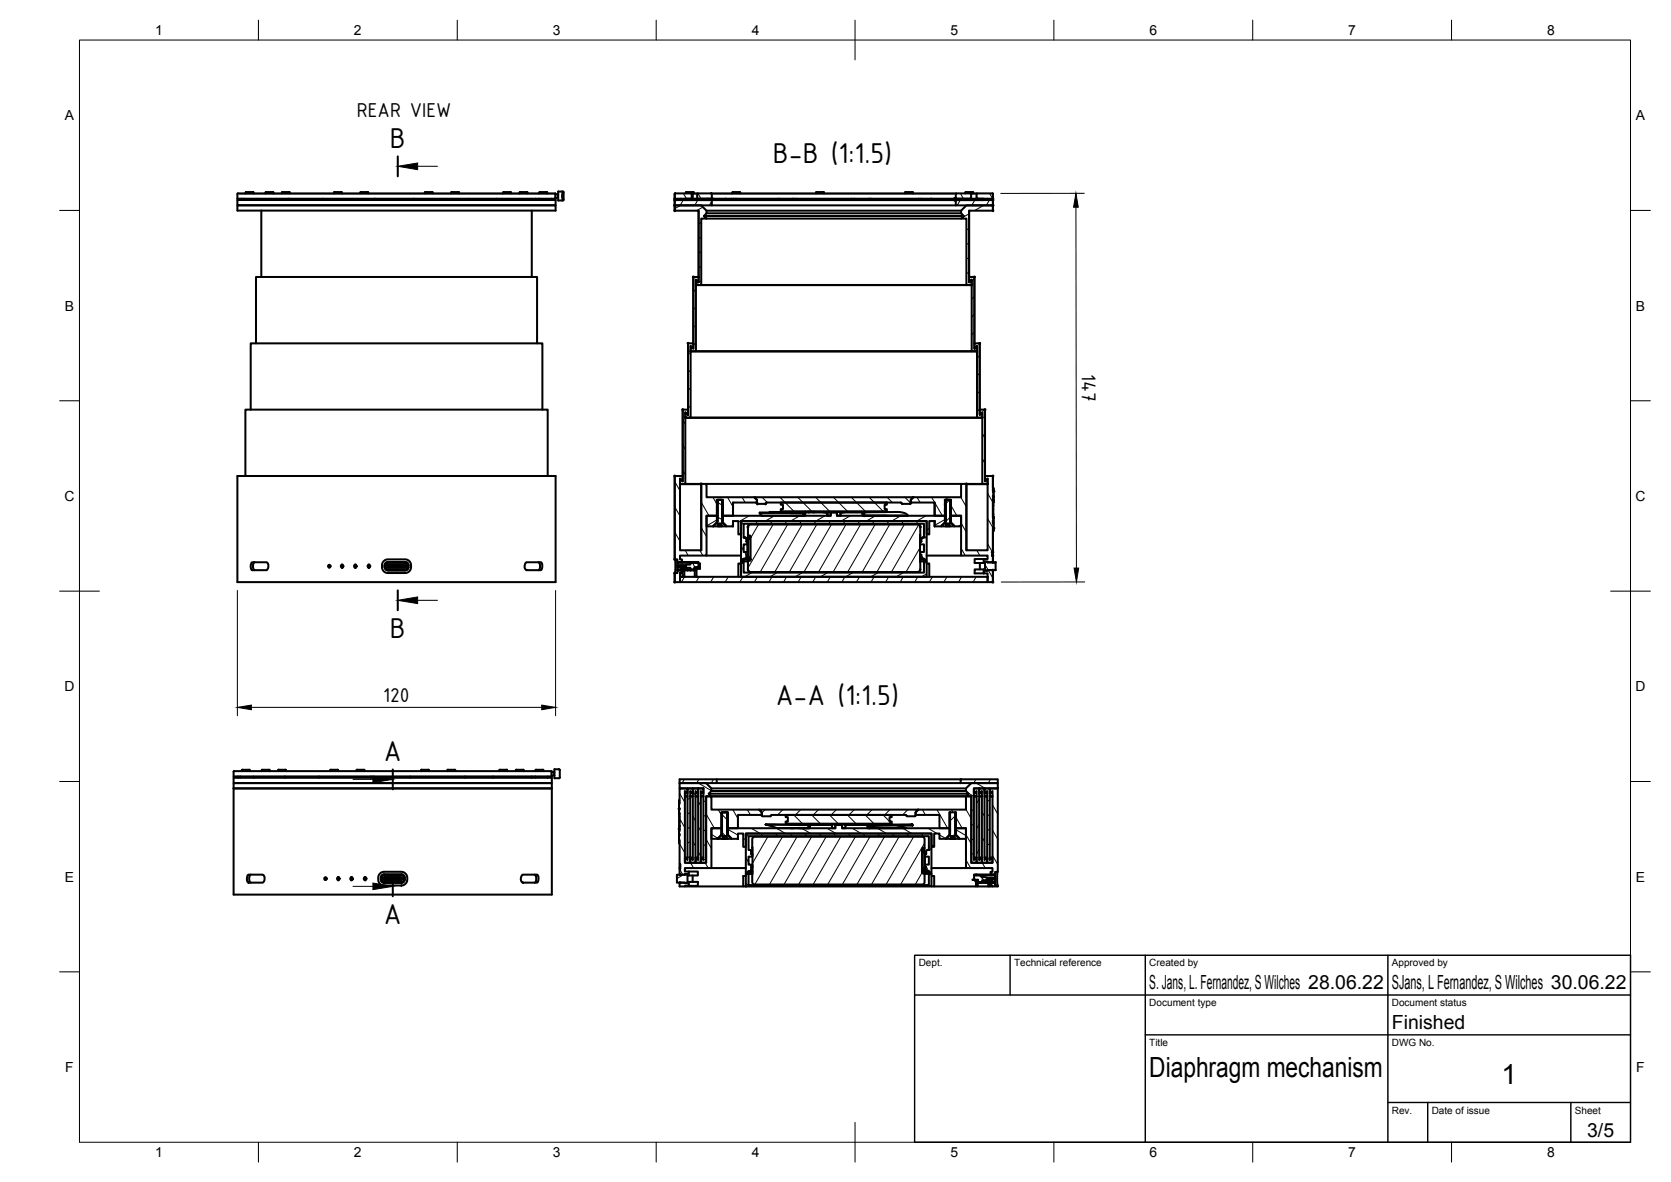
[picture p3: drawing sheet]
<svg xmlns="http://www.w3.org/2000/svg" width="420mm" height="297mm" viewBox="0 0 420 297" stroke-linecap="round" stroke-linejoin="round" font-family="sans-serif">
<defs><g id="words">
<g font-size="7.8">
<text x="98" y="37.3">B</text>
<text x="194.4" y="41">B-B (1:1.5)</text>
<text x="98" y="160.4">B</text>
<text x="195.1" y="177.1">A-A (1:1.5)</text>
<text x="96.5" y="191.4">A</text>
<text x="96.5" y="232.2">A</text>
</g>
<g font-size="7">
<text x="289" y="270.6">Diaphragm mechanism</text>
<text x="377.5" y="272.3">1</text>
</g>
<g font-size="5.4">
<text x="89.7" y="29.3">REAR VIEW</text>
<text x="272" y="93.9" transform="rotate(90 272 93.9)">147</text>
<text x="96.4" y="176.4">120</text>
</g>
<g font-size="4.9">
<text x="289" y="248.5">S. Jans, L. Fernandez, S Wilches 28.06.22</text>
<text x="350" y="248.5">SJans, L Fernandez, S Wilches 30.06.22</text>
<text x="350" y="258.6">Finished</text>
<text x="399.1" y="285.7">3/5</text>
</g>
<g font-size="3.5">
<text x="39" y="8.8">1</text>
<text x="89" y="8.8">2</text>
<text x="139" y="8.8">3</text>
<text x="189" y="8.8">4</text>
<text x="239" y="8.8">5</text>
<text x="289" y="8.8">6</text>
<text x="339" y="8.8">7</text>
<text x="389" y="8.8">8</text>
<text x="16.3" y="30.2">A</text>
<text x="411.3" y="30.2">A</text>
<text x="16.3" y="78">B</text>
<text x="411.3" y="78">B</text>
<text x="16.2" y="125.9">C</text>
<text x="411.2" y="125.9">C</text>
<text x="16.2" y="173.7">D</text>
<text x="411.2" y="173.7">D</text>
<text x="16.3" y="221.6">E</text>
<text x="411.3" y="221.6">E</text>
<text x="16.4" y="269.4">F</text>
<text x="411.4" y="269.4">F</text>
<text x="39" y="290.8">1</text>
<text x="89" y="290.8">2</text>
<text x="139" y="290.8">3</text>
<text x="189" y="290.8">4</text>
<text x="239" y="290.8">5</text>
<text x="289" y="290.8">6</text>
<text x="339" y="290.8">7</text>
<text x="389" y="290.8">8</text>
</g>
<g font-size="2.5">
<text x="231" y="242.9">Dept.</text>
<text x="255" y="242.9">Technical reference</text>
<text x="289" y="242.9">Created by</text>
<text x="350" y="242.9">Approved by</text>
<text x="289" y="252.8">Document type</text>
<text x="350" y="252.8">Document status</text>
<text x="289" y="262.9">Title</text>
<text x="350" y="262.9">DWG No.</text>
<text x="350" y="279.9">Rev.</text>
<text x="360" y="279.9">Date of issue</text>
<text x="396" y="279.9">Sheet</text>
</g>
</g></defs>
<!-- layer: Visible -->
<g fill="none" stroke="#000" stroke-width=".51">
<path d="M59.7 50.3h80v1.3h-80zM59.7 51.6h80v1.3h-80zM60.7 49.9v.4M61.4 49.9v.4M61.7 48.4v.2M61.8 48.4h2M63.8 48.4v.2M64.7 49.9v.4M65.7 52.9v16.7M66.8 48.6l.1-.3h1.8l.1 .3M71 48.3h1.8l.1 .3M71 48.2l-.1 .4"/>
<path d="M72.6 49.9v.4M81.2 49.9v.4M85.8 48.3h-1.7l-.1 .3M85.8 48.2l.2 .4M90.6 48.6l.1-.3h1.9v.3M94.2 49.9v.4M104.1 49.9v.4M106.8 48.6l.1-.3h1.9v.3M115.4 48.4v.2M115.4 48.4l-1.8-.1-.2 .3M117.9 49.9v.4M124.9 49.9v.4"/>
<path d="M126.5 48.4v.2M126.5 48.4l1.9-.1 .1 .3M130.6 48.6l.2-.3h1.8v.3M133.7 52.9v16.7M134.6 49.9v.4M135.5 49.9v.4M135.6 48.6l.1-.3h1.9v.3M138.7 49.9v.4M139.6 48.6h-79.8l-.1 1.3h80v-.2M139.6 48.6l.1 .1M139.6 48.8h.7v.9h-.7zM139.7 48.7v.1"/>
<path d="M140.4 48.1h1.1l.2 .2M140.4 48.1v2.3h1.1M141.7 48.3v1.9l-.1 .2M169.7 50.3h9.3v1.3h-9.3zM169.7 51.6h6.6l1.4 1.3v.7l-.7 .7 .7 .6h-1.4v16.7h-1.3v-1.3l.7 .6v-18h-6zM169.7 50.3v2.6M169.7 48.6h4.1l.1 1.3h-4.2zM169.8 48.6l-.1 1.3M171.2 49.9v.4M172.1 49.9h5.8v.4h-5.8zM172.4 48.6l.2-.3h1.8v.3M173.8 48.6h1.6"/>
<path d="M174.2 48.6v1.3M175.3 48.7l3.6-.1 .1 1.3h-3.7zM175.7 52.9v16.7M177 54.3h65.3M177.7 52.9h64M177.7 53.6h64M177.7 54.9h64M178 49.9h1.2v.4h-1.2zM178.9 48.6h61.6M179 51.6h61.3M179.2 50.3h54.9M179.2 49.9h.1"/>
<path d="M179.3 49.9h3.1v.4M179.3 49.9v.4M182.4 49.9h13.1v.4M183.8 49.9v.4M184.1 48.6l.2-.3h1.8v.3M195.5 49.9h18.6v.4M199.3 49.9v.4M205.2 48.6l.1-.3h1.9v.3M214.1 49.9h16.9v.4M218.5 49.9v.4M227.6 48.6l.1-.3h1.8l.1 .3M231 49.9h3.1"/>
<path d="M234.1 50.3h6M234.1 49.9h5.6v.4M234.1 49.9v.4M239.7 49.9h.4v.4M240.1 49.9h1.4v.4h-1.4zM240.3 50.3h9.4v1.3h-9.4zM240.4 48.6h3.7l.1 1.3h-3.9zM241.6 49.9h5.7v.4h-5.7zM241.7 52.9l1.3-1.3h6.7v1.3h-6v18l.6-.6v1.3h-1.3v-16.7h-1.3l.6-.6-.6-.7zM242.7 48.6l.1-.3h1.9v.3M243.7 52.9v16.7M244 48.6h1.7"/>
<path d="M245.6 48.6h4l.1 1.3h-4.2zM248.2 49.9v.4M249.5 48.6l.2 .1M249.7 48.7v1.2M249.7 50.3v2.6M174.3 69.6h1.4v1.3l-.7-.6v18l-1.3-.1v-1.3l.6 .7zM174.3 69.6v16.7M175 71.7h69.3M175 71.6h.1M176.3 71.6h66.7M243.7 69.6h1.3v18l.7-.7-.1 1.4h-1.3v-18l-.6 .6zM244.3 71.6h.1"/>
<path d="M245 69.6v16.7M64.4 86.3v-16.7h70.6v16.7M173 86.3h1.3v1.3l-.6-.7v18.1l-1.4-.1v-1.3l.7 .7zM173 86.3v16.6M173.7 88.3h72M173.7 88.2v.1M173.7 88.2h.1M175 88.3h69.3M245 86.3h1.3v18l.7-.7-.1 1.4h-1.2v-18.1l-.7 .7zM245.6 88.2h.1M245.7 88.2l-.1 .1M246.3 86.3v16.6"/>
<path d="M59.7 119.6h80v26.7h-80zM61.7 119.6v-16.7h76v16.7M63 102.9v-16.6h73.4v16.6M169.7 119.6h2v1.4l-.7-.7v18h5.3v-16.7h1.4v3.4h12l.6 .6v.7h-6v3.3h-2.7v-4h-1.2v4h-2.7v10h-6.7v1h.5v.6h-1.2v-.6h-.6zM169.7 119.6v21M171.7 102.9h1.3v1.4l-.7-.7v18l-1.3-.1v-1.2l.7 .7zM171.7 102.9v16.7M172.3 105h74.7M172.3 104.9l.1 .1M173.7 105h72M246.3 102.9h1.4v18.1l.6-.7v1.3h-1.3v-18l-.7 .7zM247 104.9h.1"/>
<path d="M247 104.9l-.1 .1M247.7 102.9v16.7M249.7 119.6v3l.1 .3M171 121.7h5.3M171 121.6h.1M171 121.5v.1M172.3 121.6h4v16.7M177.7 139.6h8.6M177.7 121.6h64M177.7 129.6h2.7v1.7l-1.1 1h-1.6zM180.2 125.6h1.6M180.4 125.7l1.1-.1 .3 .3-.3 .1 .3 .2-.3 .1 .3 .2-.3 .1 .3 .2-.3 .1 .3 .2-.3 .1 .3 .2-.3 .1 .3 .2-.3 .1 .3 .2-.3 .1 .3 .2-.3 .1 .3 .2-.3 .1 .3 .2-.3 .1 .3 .2-.3 .1 .3 .2-.3 .1 .3 .2-.3 .1 .3 .2-.3 .1 .3 .2-.3 .1 .3 .2-.3 .1 .3 .2-.2 .1 1 1.2h-1.1l-.1-.7h-.9v.7h-1.2l1.1-1.3-.2-.2 .2-.2-.2-.1 .2-.1-.2-.2 .2-.1-.2-.2 .2-.1-.2-.2 .2-.1-.2-.2 .2-.1-.2-.2 .2-.2-.2-.1 .2-.1-.2-.2 .2-.1-.2-.2 .2-.1-.2-.2 .2-.1-.2-.2 .2-.2-.2-.1 .2-.2-.2-.1 .2-.1-.2-.2 .2-.1-.2-.2 .2-.1-.2-.2z"/>
<path d="M180.4 131h.1M180.4 130.1h.1M180.4 129.8h.1M180.4 129.5h.1M180.4 129.2h.1M180.4 128h.1M180.4 127.7h.1M180.4 126.5h.1M180.4 126.2h.1M180.4 125.9h.1M180.4 130.6h.1M180.4 129.4h.1"/>
<path d="M180.4 129.1h.1M180.4 128.8h.1M180.4 127.9h.1M180.4 127.6h.1M180.4 127.3h.1M180.4 125.6h.1M180.4 130.6v.1M180.4 130.4h.1M180.4 128.8v.1M180.4 128.6h.1M180.4 128.3h.1M180.4 127v.1"/>
<path d="M180.4 126.8h.1M180.4 130.3h.1M180.4 130h.1M180.4 128.5h.1M180.4 128.2h.1M180.4 126.7h.1M180.4 126.4h.1M180.4 126.1h.1M181 131.6v.7M181.4 132.3h-.9h1M181.5 125.7h.1M181.5 126.4h.1"/>
<path d="M181.5 126.3h.1M181.5 126.6h.1M181.5 126.9v.1M181.5 127.9h.1M181.5 127.8h.1M181.5 128.2h.1M181.5 128.1h.1M181.5 128.4h.1M181.5 129.3h.1M181.5 129.7h.1M181.5 129.6h.1M181.5 129.9h.1"/>
<path d="M181.5 130.8v.1M181.6 127.5h.1M181.6 125.7h.1M181.6 125.6h.1M181.6 129.6h27.3v-.8h1.5v.8h27.3v1.7l-1 1h-1.7v-1.4h-1.3v3.4h-.7v-3.4h-46.7v3.4h-.6v-3.4h-1.4v1.4h-1.7l-1-1zM181.6 125.7l-.1 .1M181.6 126l-.1 .1M181.6 126.6h-.1M181.6 127.2l-.1 .1M181.6 127.2h-.1M181.6 128.7h.1M181.6 129l-.1 .1"/>
<path d="M181.6 129h-.1M181.6 129.3l-.1 .1M181.6 130.2h.1M181.6 130.5l-.1 .1M181.6 130.5h-.1M181.6 131.1h.1M184.3 132.3h.1M184.3 126.3v3.3M184.3 130.9v1.4M186.3 130.9h46.7v10.2h-.3l-.4-.7-.6-.1v-.9l-.4-.1 .1-.6h.9v-1.9l-1-.1 .1-.5 .3-.1v-.9l.6-.1v-3.5h-45.3v3.5l.6 .1 .1 .9 .3 .1-.1 .6h-.9v1.9h.9l.1 .6-.3 .1-.1 .9-.6 .1-.4 .7h-.3zM187 135.1h.3M187.3 135.1l.4 .3"/>
<path d="M187.7 135.4h.1M187.7 139.4h.2M187.7 136.1h.2M187.7 136h.4M187.9 136.1l.1 .1M188 136.7v2.1M188 136.2v.1M188 139.3h.1M188 139.3l-.1 .1M188.1 139.5v1.4M188.1 134.6v1.4M188.1 139.5a1.06 1.06 0 0 0 .6 1.1"/>
<path d="M188.1 136h.1M188.1 139.5h.1M188.1 132.4a.67 .67 0 0 1 .6-.7h42a.67 .67 0 0 1 .7 .7M188.2 132l.4-.2h42.1a.65 .65 0 0 1 .7 .6v10.7a.65 .65 0 0 1-.7 .6h-42a.65 .65 0 0 1-.6-.6v-2.2h.5a.33 .33 0 0 0 .1-.4 .33 .33 0 0 0-.4-.2l-.2-.7v-3.7l.3-.7a.3 .3 0 0 0 .3-.2 .3 .3 0 0 0-.1-.4h-.5v-2.3zM188.4 135.2l.3-.2v5.5a1.01 1.01 0 0 1-.6-1v-3.6zM188.7 134.9a1.07 1.07 0 0 0-.6 1.1M189.7 125h40l-.7 .6v.7h.2l-.3 .3h-2l-.4-.3h-33.7l-.3 .3h-2l-.4-.3h.2v-.7zM190.1 126.3l.4 .3M191.1 128.9l.5 .7h10.4M191.1 128.8v.2M192.8 126.3l-.3 .3M193.5 128.7h8.5"/>
<path d="M196.3 126.3h26.7v.5h-.6v1.1h.6v.6h-26.7v-.6h.6v-1.1h-.6zM198.8 129.6h3.2M202 129h.1M202 128.8l-8.5-.1 1 .1M202 128.8v.1M202 129v.6M202.5 128.7l-.5 .1M203.4 128.7h-1.2l-.2 .2-10.9-.1M203.4 128.7h1.2M203.4 128.7h1M204.6 128.7h12.4h.3v.9h-.4v-.8h-5.2l-.4 .1v.7h-.9v-.8h-1.5v.8h-.9v-.6l-.7-.2h-4.8v.8h-.5v-.6l-10.9-.2M206.9 128.8l1 .1 .1 .7"/>
<path d="M212.4 128.8l-1 .1-.1 .7M215.9 128.7h1.4v.9M217.1 128.7h.7M217.3 128.7h8.7l1.5 .3 .8 .6M217.3 129.6h11zM222.9 129.6h-5.6M226.5 126.3l.3 .3M226.8 126.6h.1M228.9 126.6h.1M229 125.6l.7-.6h12v-3.4h1.3v16.7h5.3v-18l-.6 .7v-1.4h2v3h.1l-.1 .3 .1 .2-.1 .2 .1 .2v1.1h-.1v.2h.1v.7h-.1l.1 .2v.4h-.1l.1 6.5-.1 .1 .1 .2-.1 .3 .1 .2h-.1v5.3h-.2v.2h.2v.6h-.2v.2h.2v1.6l-2-.2v.4h-.4v-1h1v-.9h-6.6v-10h-2.7v-4h-1.3v4h-2.7v-3.3h-6zM229.2 126.3l-.3 .3M231.3 139.3l.4 .1"/>
<path d="M231.4 134.4v1.7M231.4 139.4v1.7h.9M231.4 136h.3M231.7 136.1l-.4 .1M231.7 135.4h.1M232.3 135.1h-.4l-.2 .3M233 139.6h8.7M235 126.3v3.3M235 130.9v1.4M237.5 125.6h1.6M237.6 125.9l.2-.3h1l.3 .4-.2 .1 .2 .2-.2 .1 .2 .2-.2 .1 .2 .2-.2 .1 .2 .2-.2 .1 .2 .2-.2 .1 .2 .2-.2 .1 .2 .2-.2 .1 .2 .2-.2 .1 .2 .2-.2 .1 .2 .2-.2 .1 .2 .2-.2 .1 .2 .2-.2 .1 .2 .2-.2 .1 .2 .2-.2 .2 .2 .1-.2 .1 .2 .2-.2 .2 1.1 1.3h-1.2v-.7h-.9l-.1 .7h-1.1l1.1-1.2-.2-.1 .2-.2-.2-.1 .2-.2-.2-.1 .2-.2-.2-.1 .2-.2-.2-.1 .2-.2-.2-.1 .2-.2-.2-.1 .2-.2-.2-.1 .2-.2-.2-.1 .2-.2-.2-.1 .2-.2-.2-.1 .2-.2-.2-.1 .2-.2-.2-.1 .2-.2-.2-.1 .2-.2-.2-.1 .2-.2-.2-.1 .2-.2-.2-.1 .2-.2zM237.7 130.5l.1 .1"/>
<path d="M237.7 130.2h.1M237.7 129.9h.1M237.7 129.7h.1M237.7 129.3l.1 .1M237.7 129l.1 .1M237.7 128.7h.1M237.7 128.4h.1M237.7 128.2h.1M237.7 127.9h.1M237.7 127.5l.1 .1M237.7 127.2l.1 .1M237.7 126.6h.1"/>
<path d="M237.7 126.4h.1M237.7 131.1h.1M237.7 130.5h.1M237.7 129.6h.1M237.7 129.3h.1M237.7 129h.1M237.7 128.1h.1M237.7 127.8h.1M237.7 127.2h.1M237.7 126.3h.1M237.7 125.6h.1M237.7 126h.1"/>
<path d="M237.8 130.8v.1M237.8 126.9v.1M237.8 125.7v.1M237.8 132.3h1zM238.3 131.6v.7M238.9 125.9h.1M238.9 126.1v.1M238.9 126.5h.1M238.9 126.4h.1M238.9 127l.1 .1M238.9 127.3l.1 .1M238.9 127.7h.1"/>
<path d="M238.9 127.6h.1M238.9 128h.1M238.9 127.9h.1M238.9 128.5v.1M238.9 128.8l.1 .1M238.9 128.8h.1M238.9 129.2h.1M238.9 129.1h.1M238.9 129.5h.1M238.9 129.4h.1M238.9 130v.1M238.9 130.4h.1"/>
<path d="M238.9 130.3h.1M238.9 131h.1M238.9 129.8h.1M239 129.6h2.7v2.7h-1.7l-.8-.7-.2-.3zM239 126.7v.1M239 128.2v.1M239 130.6v.1M239 125.6h.1M243 121.7h5.3M243 121.6h4M243 121.6v16.7M248.3 121.6h.1"/>
<path d="M249.5 138.8v.1M249.5 139.5v.1l.2-.1M249.5 138.7v.1M249.5 139.6v.1M249.7 138.8v.1M249.7 139.7v.1M249.7 123.1h.1v.4M249.7 138.7h.1M249.7 130.8v.7M249.7 125.5v.2M249.7 130.1v.1M249.7 138.8h-.2h.2"/>
<path d="M249.7 122.9v.2M249.7 123.3l.1 .2M249.7 124.6v.2M249.7 125.7h.1M249.7 126.1v3.8h.1M249.7 132.9v.1M249.7 139.8v1.5h.6M249.7 129.3h.1M249.7 126.2h.1M249.7 131.3h.1M249.7 128.1h.1M249.7 124.7h.1"/>
<path d="M249.7 127h.1M249.7 128.1l.1 1.2M249.8 132.9l-.1 6.9M249.8 129.3v.6M249.8 127l-.1 1.1M249.8 127h.1M249.8 132.6l-.1 .6M249.8 131.3v1.3M249.8 124.7v1.4M249.8 129.9v1.1M249.8 126.2v.8M249.8 132.6l-.1 .1"/>
<path d="M249.8 122.9v.2M249.8 123.5v1.2M249.8 126.1v.1M249.8 130.8v.5M249.8 130.1v.2M249.8 129.9v.1M249.8 125.5v.2M249.8 125.7v.1M63.2 141.4l3.8-.1 .5 .6-.1 .8-.4 .6h-3.6l-.4-.9zM64 141.3l-.3 .2-.1 .6 .1 .8 .3 .4M82.8 142.6h.1M82.8 142h.1"/>
<path d="M96.5 141l.8-.4 5.1 .1 .5 .3 .4 .6v1.3l-.5 .8-.8 .3-4.9-.1-.7-.4-.3-.7v-1zM96.7 142.1v.4M96.7 142.5a.84 .84 0 0 0 .9 .8M96.7 142.1a.84 .84 0 0 1 .9-.9h4.3a.84 .84 0 0 1 .8 .9M97.5 142.4v.1M97.5 142.5h4.4l-.2 .2h-4zM97.5 142.2l.1-.1v.4zM97.5 142.1v.1M97.5 142l4.2-.1 .2 .2zM97.6 143.3h4.3M97.7 142.4h4M97.7 142.2h4"/>
<path d="M97.8 142.1h.2M97.8 142.1h.1M97.8 142.5h.1M98 142.5h-.2M98.1 142.1h.2M98.1 142.1h.1M98.1 142.5h.1M98.3 142.5h-.2M98.4 142.1h.2M98.4 142.1h.1M98.4 142.5h.1M98.6 142.5h-.2"/>
<path d="M98.8 142.1h.2M98.8 142.1h.1M98.8 142.5h.1M99 142.5h-.2M99.1 142.1h.2M99.1 142.1h.1M99.1 142.5h.1M99.3 142.5h-.2M99.4 142.1h.2M99.4 142.1h.1M99.4 142.5h.1M99.6 142.5h-.2"/>
<path d="M99.7 143.2v.1h2.2M99.7 143.2v.1h-2.1M99.8 142.5h.1M99.9 142.1h-.1M99.9 142.1h.1M99.9 142.5h.1M100.1 142.5h.2M100.3 142.1h-.2M100.3 142.1h.1M100.3 142.5h.1M100.5 142.5h.1M100.6 142.1h-.1"/>
<path d="M100.6 142.1h.1M100.6 142.5h.1M100.8 142.5h.1M100.9 142.1h-.1M100.9 142.1h.1M100.9 142.5h.1M101.1 142.5h.2M101.3 142.1h-.2M101.3 142.1h.1M101.3 142.5h.1M101.5 142.5h.1M101.6 142.1h-.1"/>
<path d="M101.6 142.1h.1M101.6 142.5h.1M101.7 142.1l.2 .1v.2l-.2 .1zM101.9 142.1v.1M101.9 142.4v.1M102.6 142.1v.4M102.6 142.5a.71 .71 0 0 1-.7 .7l-2.2-.1h2.2a.86 .86 0 0 0 .6-.8 .86 .86 0 0 0-.6-.9h-4.3a.87 .87 0 0 0-.7 .9 .87 .87 0 0 0 .7 .8l2.1 .1M102.6 142.1a.71 .71 0 0 0-.7-.7h-4.3a.95 .95 0 0 0-.8 .9 .95 .95 0 0 0 .8 .9h2.1M102.7 142.1v.4M102.7 142.5a.84 .84 0 0 1-.8 .8M132.2 141.5l.2-.2h3.6l.4 .7-.1 .9-.3 .4h-3.7l-.4-.8zM135.4 141.3l.2 .2 .2 .6-.1 .8-.3 .4"/>
<path d="M169.7 144h.6v-.7h1.2v.7h-.5v2.3h-1.3zM169.7 144v2.3M169.7 140.6v3.4M170.3 141.4v-.2h5.3v.2h-5.2M170.3 141.4v1.8M170.3 141.4h.1M170.4 143.1h2.5M170.4 141.4v1.7M170.4 143.1l-.1 .1M170.7 142.1l2.9-.2v-.5h2v1.2h-1v.5h-1v-.4h-.9l-.3-.2h-1.7zM170.9 142.5h1.6M171 145h77.3v1.3h-77.3z"/>
<path d="M171.2 142.5v.8M171.4 142.5h.1M171.5 141.2v.2M171.5 142.5v.6M171.5 142.6h.7v.4M171.5 143.1h.1M171.6 143.3l-.1 1.7M172 143.1v.2M172.1 143.3l.1 1.7M172.2 142.5v.1M172.2 143l-.2 .1M172.4 142.5v.4h-.2"/>
<path d="M172.4 142.9h.1M172.4 142.5v.6M172.5 142.1h-1.6M172.9 143.1v.2h.8M172.9 143.1v.2h-2.6v-.1M172.9 143.1h1.6v.2M173.7 143.1v.2M174.6 142.6h.1M174.7 143.1h.4M174.7 143.1l-.1 .2h-.9M174.7 143.1l-.1 1.9M174.7 143.1h.4l.2 1.9"/>
<path d="M174.7 143h.4M174.7 142.6l.1 .5 .3-.1v-.4M174.9 141.2v.2M175.2 141.2v.2M175.3 143l-.2 .1M175.3 142.6v.4M175.6 142.5l.4 .1h-.9M175.6 141.6h.4v.9M176 142.6v.3h-.7M186.3 141.6h-.6v3.4M186.9 140.6h.1v3.3h45.3v-3.3h.2l.2 .5h.3v3.9h-46.7v-3.9h.3zM186.9 140.6l.1 .5h-.4z"/>
<path d="M187 140.6h1.1M187 141.1h1.1M187.7 140.1l-.2 .3h-.5M188.1 143.1h.1M231.4 143.1h.1M231.4 140.6h.9M231.4 143.1a.67 .67 0 0 1-.7 .6h-42a.67 .67 0 0 1-.6-.6M231.7 140.1h.1M231.7 140.1l.2 .3h.4M232.3 140.6l.4 .5h-.4zM233 141.6h.7v3.4M246.4 141.5v1.6"/>
<path d="M247.3 143.1h.4v.3l2-.1v3h-1.4v-2.2h-1zM247.3 143.1h-2.2v1h2.2M247.3 140.5h-2.2v1h2.2M247.7 141.1h.6v.2h2v1.9h-2v.2h-.6zM248.3 143.2v.1M248.3 141.3h.1M250.3 143.3h-.6v3M250.3 141.3h.1M250.3 143.2v.1M58.7 195.5h80v1.3h-80zM58.7 198.1v26.7h80v-26.7M58.7 198.1h80"/>
<path d="M58.7 198.1v-1.3h80v1.3M58.9 193.8h79.7M58.9 193.8l-.2 1.3h80v-.2M59.8 195.1v.4M60.4 195.1v.4M60.9 193.4l1.9 .1v.3M60.9 193.4l-.1 .4M63.8 195.1v.4M65.8 193.8l.1-.4 1.9 .1v.3M69.9 193.8l.1-.4 1.9 .1v.3M71.6 195.1v.4M80.2 195.1v.4"/>
<path d="M83 193.8l.1-.4 1.9 .1v.3M89.6 193.8l.2-.4 1.8 .1 .1 .3M93.2 195.1v.4M103.2 195.1v.4M105.9 193.8l.1-.4 1.8 .1 .1 .3M112.6 193.4l1.9 .1v.3M112.6 193.4l-.1 .4M116.9 195.1v.4M124 195.1v.4M125.7 193.4l1.8 .1 .1 .3M125.7 193.4l-.2 .4M129.7 193.8l.1-.4 1.9 .1v.3"/>
<path d="M133.7 195.1v.4M134.6 195.1v.4M134.6 193.8l.2-.4 1.8 .1v.3M137.7 195.1v.4M138.6 193.8l.2 .1M138.7 194h.7v.9h-.7zM138.7 193.9v.1M139.4 193.3l1.3 .1v2.1l-1.3 .1zM170.9 198.1h2v1.4l-.7-.7v18h5.3v-16.7h1.4v3.4h12l.6 .6v.7h-6v3.3h-2.6v-4h-1.4v4h-2.6v10.1h-6.7v.8h1v1h-.3v-.3l-2 .1v-1.5h.2v-.2h-.2v-.2h.2v-.8h-.2v-5.2h-.2l.2-.2-.2-.2 .2-.2-.2-.2v-1.1h.2v-.4h-.2v-.7h.2l-.2-.2 .2-.2v-3.9h-.2l.2-.2-.2-.2v-.7h.2v-.4h-.2zM170.9 196.8h6.6l1.4 1.3v.7l-.7 .7 .7 .6h-1.4v16.7h-1.3v-1.3l.7 .6v-18h-6zM172.9 198.1h1.3v1.4l-.7-.7v18h-1.3v-1.3l.7 .6zM174.2 198.1h1.3v1.4l-.6-.7v18h-1.4v-1.3l.7 .6z"/>
<path d="M175.5 198.1h1.4v1.4l-.7-.7v18h-1.3v-1.3l.6 .6zM178.2 199.5h65.3M178.9 198.8h64M178.9 198.1h64M180.2 195.8v1M241.6 195.8v1h9.3v-1h-80v1h70.7M242.9 198.1l1.3-1.3h6.7v1.3h-6v18l.7-.6-.1 1.3h-1.3v-16.7h-1.3l.6-.6-.6-.7zM244.9 198.1h1.3v18l.7-.6-.1 1.3h-1.2v-18l-.7 .7zM246.2 198.1h1.3v18l.7-.6v1.3h-1.3v-18l-.7 .7zM247.5 198.1h1.4v18l.7-.6-.1 1.3h-1.3v-18l-.7 .7zM62.3 219.9l3.8-.1 .4 .6v.9l-.5 .5h-3.6l-.3-.8zM63.1 219.8l-.3 .3-.1 .6 .1 .9 .3 .2"/>
<path d="M95.4 219.6l.4-.3 .7-.2h4.8l.7 .4 .3 .6v1.4l-.4 .7-.7 .3h-4.9l-.7-.3-.4-.7-.1-1.1zM131.2 220l.3-.2h3.6l.3 .7-.1 1-.3 .3h-3.6l-.4-.7zM134.4 219.8l.3 .2 .1 .6v.8l-.4 .4M170.2 219.8l2.7-.1v2.2l-2.7-.1zM170.7 208.7v.2M170.7 204.2v.2M170.7 203.2v.3M170.7 203.1l.1 .1M170.7 201.8l.1 .2M170.7 201.4l.1 .2M170.7 203.2h.2M170.8 209.8l-.1 .2"/>
<path d="M170.8 208.3l-.1 .2M170.8 204.6h.1M170.8 211.1l-.1 .2M170.8 209.6v.2M170.8 208.3h.1M170.8 209.8h.1M170.8 207.6v.7M170.8 211.5l-.1 .2M170.8 205.3v1.1M170.8 206.4v1.2M170.8 206.4h.1M170.8 207.6h.1"/>
<path d="M170.8 205.3h.1M170.9 204.6h-.2l.1 .7M170.9 218.1v.2M170.9 217.1v.8M172.2 200.1h.7M172.2 200.2h.7M172.2 215.5h.7M173.2 219h2.3v1h-2.3M173.5 215.5h.7M173.5 200.2h.7M173.5 200.1h.7M174.9 215.5h.6"/>
<path d="M174.9 200.2h.6M174.9 200.1h.6M176.2 200.2h.7M176.2 200.1h.7M176.2 215.5h.7M178.9 218.2h8.6M178.9 200.1h64M178.9 208.1h2.6v1.7l-1 1h-1.6zM181.3 204.1h1.8M181.4 204.3l.2-.2h1.2l.2 .3-.2 .1 .2 .2-.2 .1 .2 .2-.2 .1 .2 .2-.2 .1 .2 .2-.2 .1 .2 .2-.2 .1 .2 .1-.2 .2 .2 .2-.2 .1 .2 .2-.2 .1 .2 .2-.2 .1 .2 .2-.2 .1 .2 .2-.2 .1 .2 .2-.2 .1 .2 .2-.2 .2 .2 .1-.2 .2 .2 .1-.2 .1 .2 .2-.2 .1 .2 .2-.2 .1 1.1 1.2h-1.1l-.1-.7h-1l-.1 .7h-1.1l1.1-1.3-.2-.2 .2-.1-.2-.2 .2-.1-.2-.1 .2-.2-.2-.1 .2-.2-.2-.2 .2-.1-.2-.2 .2-.1-.2-.2 .2-.1-.2-.2 .2-.1-.2-.1 .2-.2-.2-.2 .2-.1-.2-.2 .2-.1-.2-.2 .2-.1-.2-.2 .2-.1-.2-.1 .2-.2-.2-.1 .2-.2-.2-.2 .2-.1-.2-.2 .2-.1zM181.6 209.5h-.1M181.6 209.2h-.1"/>
<path d="M181.6 208.9h-.1M181.6 208.6h-.1M181.6 208.3h-.1M181.6 208h-.1M181.6 207.7h-.1M181.6 207.4h-.1M181.6 207.1h-.1M181.6 206.8h-.1M181.6 206.5h-.1M181.6 206.2h-.1M181.6 205.9h-.1M181.6 205.6h-.1"/>
<path d="M181.6 205.3h-.1M181.6 205h-.1M181.6 204.4h-.1M181.6 204.7h-.1M181.7 210.7l-.1 .1M181.7 210.8h1zM182.2 210.1v.7M182.7 210.7l.1 .1M182.8 204.2h.1M182.9 204.2h.1M182.9 208.1h27.1v-.8h1.7v.8h27.2v1.7l-1 1h-1.7v-1.3h-1.3v3.3h-.7v-3.3h-46.7v3.3h-.6v-3.3h-1.4v1.3h-1.6l-1-1zM182.9 208.1h.1"/>
<path d="M182.9 209.6h-.1M182.9 209.3h-.1M182.9 209h-.1M182.9 208.7h-.1M182.9 208.4h-.1M182.9 207.8h-.1M182.9 207.5h-.1M182.9 207.2h-.1M182.9 206.9h-.1M182.9 206.6h-.1M182.9 206.3h-.1M182.9 206h-.1"/>
<path d="M182.9 205.7h-.1M182.9 205.4h-.1M182.9 204.8h-.1M182.9 205.1h-.1M182.9 204.5h-.1M187.5 209.5h46.7v10.1h-.3l-.3-.6-.7-.2v-.9h-.3v-.6h1v-2l-1-.1v-.6h.3v-.9l.7-.1v-3.5h-45.4v3.5l.6 .1 .1 .9 .3 .1-.1 .6h-.9v2h.9l.1 .5-.3 .1-.1 .9-.6 .2-.3 .6h-.4zM187.5 219.6h.4l.3-.5v3.3h45.4v-3.3h.1l.2 .5h.3v3.2h-46.7zM188.1 219.1h.1v.5h-.3zM188.2 219.1h.9M188.9 217.9h.2v1.7h-.9M188.9 214.6h.2M188.9 218.6l-.2 .3-.5 .1"/>
<path d="M189.1 212.9v1.7h-.2M189.3 210.5l.4-.2h42.1a.65 .65 0 0 1 .7 .6v2.2l-.6 .1a.3 .3 0 0 0-.1 .3 .3 .3 0 0 0 .4 .2l.3 .7v3.7l-.2 .5-.5 .7 .7 .2v2.1a.65 .65 0 0 1-.7 .7h-42a.65 .65 0 0 1-.7-.7v-10.8zM190.9 203.5h40l-.7 .6v.7h.2l-.3 .3h-2l-.3-.3h-33.8l-.3 .3h-2l-.4-.3h.2v-.7zM192.5 207.2l10.7 .1-4.3-.1h.3M194 204.8l-.3 .3M197.5 204.8h26.7v.5h-.5v1.1h.5v.6h-26.7v-.6h.6v-1.1h-.6zM198.8 208.1h4.4v-.8l.3-.1h14.7l.3 .1v.1h11l-11 .1v.6h-.4v-.8h-4.8l-.7 .1v.7h-.9v-.8h-1.7v.8h-.8v-.6l-.3-.2h-5.2v.8zM198.9 207.2h4.4M200.4 208.1h2.8h-2.2M203.2 207.3l-10.7-.1 2.9 .9h4.5M211 207.2h.6M215.9 207.2h1.3"/>
<path d="M218.5 207.3l10.8-.1 .2 .2M218.5 208.1h9.3M218.5 208.1h.3M223.9 207.2h-5.4M225.5 207.4l2.3 .7h-9.3M227.7 204.8l.4 .3M231.8 213.5h.1a1 1 0 0 1 .5 1v3.7l-.2 .6-.4 .3zM232.5 213.1v1.4l.4 .1M232.5 218v1.5M232.5 219.1h1.1M232.5 219.6h1.1M232.6 215.1v2.3"/>
<path d="M232.6 217.8l.3 .1M232.9 214.6l-.3 .1M232.9 218.6l.2 .3 .5 .1M233.6 219.1l.3 .5h-.3zM234.2 218.2h8.7M238.7 204.1h1.7M238.9 204.1v4h-2.7v-3.3h-6v-.7l.7-.6h12v-3.4h1.3v16.7h5.4v-18l-.7 .7v-1.4h2v21h-.7v.7h-1.1v-.7h.5v-.9h-6.7v-10.1h-2.7v-4M238.9 208.1h.1M238.9 209.6h.1M238.9 209.3h.1M238.9 209h.1M238.9 208.7h.1"/>
<path d="M238.9 208.4h.1M238.9 207.8h.1M238.9 207.5h.1M238.9 207.2h.1M238.9 206.9h.1M238.9 206.6h.1M238.9 206.3h.1M238.9 206h.1M238.9 205.7h.1M238.9 205.4h.1M238.9 205.1h.1M238.9 204.8h.1"/>
<path d="M238.9 204.5h.1M238.9 204.2h.1M239 204.1l-.3 .3 .2 .1-.2 .2 .2 .1-.2 .2 .2 .1-.2 .2 .2 .1-.2 .2 .2 .1-.2 .2 .2 .1-.2 .1 .2 .2-.2 .2 .2 .1-.2 .2 .2 .1-.2 .2 .2 .1-.2 .2 .2 .1-.2 .2 .2 .1-.2 .2 .2 .1-.2 .2 .2 .1-.2 .2 .2 .4-.2 .2 .2 .1-.2 .2 .2 .1-1 1.2h1.1l.1-.7h1v.7h1.1l-1-1.3 .2-.2-.2-.1 .2-.2-.2-.1 .2-.1-.2-.2 .2-.1-.2-.2 .2-.2-.2-.1 .2-.2-.2-.1 .2-.2-.2-.1 .2-.2-.2-.1 .2-.1-.2-.2 .2-.2-.2-.1 .2-.2-.2-.1 .2-.2-.2-.1 .2-.2-.2-.1 .2-.1-.2-.2 .2-.1-.2-.6 .2-.1-.2-.4M239.1 210.7l-.1 .1M239.5 210.1v.7M240.1 210.7l-1 .1h1M240.2 209.5h.1M240.2 209.2h.1M240.2 208.9h.1M240.2 208.6h.1M240.2 208.3h.1M240.2 208h.1"/>
<path d="M240.2 207.7h.1M240.2 207.4h.1M240.2 207.1h.1M240.2 206.8h.1M240.2 206.5h.1M240.2 206.2h.1M240.2 205.9h.1M240.2 205.6h.1M240.2 205.3h.1M240.2 205h.1M240.2 204.7h.1M240.2 204.4h.1"/>
<path d="M240.2 208.1h2.7v2.7h-1.7l-1-1zM244.9 200.2h.7M244.9 200.1h.7M244.9 215.5h.7M244.9 219.9h2.1v.5l2.9 .2v.3l-1.8 .1-.2 .2h-.9v.5h-1.1v-.6h-1zM245.4 219.8v.1M245.6 219.8v.1M246.2 215.5h.7M246.2 200.2h.7M246.2 200.1h.7M247.5 215.5h.7M247.5 200.2h.7"/>
<path d="M247.5 200.1h.7M248.9 200.1h.7M248.9 200.2h.7M248.9 215.5h.7M249.1 219.8v.1M250.1 219.9v1.8M250.2 219.9v-.1h-5.3v.1h5.2M250.2 219.9v1.8M250.2 219.9h-.1M250.8 219.1v3.4M81.8 221.1h.1M81.8 220.5h.1"/>
<path d="M95.8 220.6v.4M95.8 221a.84 .84 0 0 0 .8 .9M95.8 220.6a.8 .8 0 0 1 .8-.8l4.3-.1a.84 .84 0 0 1 .8 .9M96.5 221h4.5l-.3 .2h-3.9zM96.5 220.7l.2-.1v.4zM96.5 220.9h.1M96.5 220.9v.1M96.5 220.6v.1M96.6 220.5l4.2-.1 .2 .2zM96.6 221.9h2.1v-.2v.2h2.2M96.6 221.9h4.3M96.7 220.9h4.1"/>
<path d="M96.7 220.7h4.1M96.8 221h.2M96.8 220.6h.2M96.8 220.6h.1M97.2 221h.1M97.2 220.6h.1M97.5 221h.2M97.5 220.6h.2M97.5 220.6h.1M97.8 221h.2M97.8 220.6h.2M97.8 220.6h.1"/>
<path d="M98.2 221h.1M98.2 220.6h.1M98.5 221h.2M98.5 220.6h.2M98.5 220.6h.1M98.8 221h.2M99 220.6h-.2M99 220.6h.1M99.2 221h.1M99.3 220.6h-.1M99.3 220.6h.1M99.5 221h.2"/>
<path d="M99.7 220.6h-.2M99.7 220.6h.1M99.8 221h.2M100 220.6h-.2M100 220.6h.1M100.2 221h.1M100.3 220.6h-.1M100.3 220.6h.1M100.5 221h.2M100.7 220.6h-.2M100.7 220.6h.1M100.8 220.6v.4"/>
<path d="M100.8 220.6l.2 .1M101 220.6v.1M101 220.9v.1M101 220.7l-.2 .3M101 220.9h.1M101.6 220.6v.4M101.6 220.6a.68 .68 0 0 0-.7-.7h-4.3a.96 .96 0 0 0-.7 .9 .96 .96 0 0 0 .7 .9h2.1h-2.1a.89 .89 0 0 1-.6-.9 .89 .89 0 0 1 .6-.9h4.3a.87 .87 0 0 1 .7 .9 .87 .87 0 0 1-.7 .8l-2.2 .1h2.2a.71 .71 0 0 0 .7-.7M101.7 220.6v.4M101.7 221a.84 .84 0 0 1-.8 .9M172.2 222.8v-.2h1v-1h-.3v.3l-2-.1v1h16M173.2 221.6h2.3v1h-2.3M174.2 220v1.6"/>
<path d="M187.5 220.1h-.6v2.7h.6M234.2 220.1h.7v2.7h-.7M234.9 222.8h10.5M244.9 221l-.4 .1h.8M245.3 221.5l.6 .2M245.4 221.1l-.1 .4M245.4 221.5h.4M245.4 221.1l.1 .5 .3-.1v-.4M245.4 221.7h.5v1.1h-.5zM245.8 221.1h.1M245.9 222.8h2.6M245.9 221.6h.1"/>
<path d="M245.9 221.7l.1 .2M246.5 221.7v.2M248.1 220.6h1.5M248.1 221.1v.8M248.3 221.1h.1M248.4 221.5l.1 .1M248.4 221.7h1.7M248.4 221.7h-2.4v.2M248.4 221.7v.2M248.5 221.9v.9h.4v-.9M248.9 222.8h2v-.3h-.7v-.6h-1.1v.6h.5v.3M249.1 221.1h-.8v.4"/>
<path d="M249.1 221.1v.6M249.1 221.6h-.1M249.1 221.1h.1M249.3 221l-1.2 .1M249.4 221.1v.6M249.5 221.7v.2M249.6 221l-.3 .1M250.1 221.7h.1M250.2 221.7v.2h-2.4v-.2v.2h-1.1v-.2v.2h-.7"/>
<circle cx="82.8" cy="142.3" r=".32"/>
<circle cx="86" cy="142.3" r=".32"/>
<circle cx="89.3" cy="142.3" r=".32"/>
<circle cx="92.8" cy="142.3" r=".33"/>
<circle cx="81.8" cy="220.8" r=".32"/>
<circle cx="85.1" cy="220.8" r=".32"/>
<circle cx="88.4" cy="220.8" r=".32"/>
<circle cx="91.8" cy="220.8" r=".33"/>
</g>
<!-- layer: Visible Narrow -->
<g fill="none" stroke="#000" stroke-width=".25">
<path d="M60.2 48.7h79M61.8 48.4h1.9M64.9 49.9v.4M66.8 48.4h1.9M70.9 48.4h1.9M81.9 49.9v.4M84 48.4h2M90.6 48.4h2M105.7 49.9v.4M106.8 48.4h2M113.5 48.4h1.9M126.5 48.4h2"/>
<path d="M127.2 49.9v.4M130.7 48.4h1.9M135.6 49.9v.4M135.6 48.4h2M138.2 49.9v.4M141.4 50.2v.2M141.4 48.4l.1 .1M141.4 48.1l-.2 1 .2 1.1M141.4 48.1l.2 .2M141.5 50l-.1 .2M141.5 50l.1 .2M141.5 48.6v1.4"/>
<path d="M141.6 50.2l-.2 .2M141.6 50.2h.1M141.7 48.3h-.2l-.2 .9 .2 .8M172.4 48.4h2M174.2 48.7h1M174.3 48.6l-.1 .1M177.9 50v.3M179.4 48.7h60.5M184.1 48.4h2M185 50v.3M200.2 50v.3M205.2 48.4h2"/>
<path d="M219 50v.3M227.6 48.4h2M234.2 50v.3M240.1 50v.3M242.7 48.4h2M244.3 48.7h1.2M180.2 125.6v5.9M181.8 125.6v5.9M187.7 135.8h.3M187.9 136.8v1.8M187.9 136.1h.1M187.9 139.4h.1"/>
<path d="M188 137.8h.1M188.4 134.6v.4M188.7 131.7v.1M202 129.6h-10.4M202.5 128.8h4.4M208 129h.1M211.3 129h.1M212.4 128.8h4.4M216.5 128.7h-.3M226 128.7l-8.7 .1M230.7 131.7v.1M231.4 135.8h.2"/>
<path d="M231.5 136.8v1.8M231.5 136.1h.1M231.5 139.4h.1M237.5 125.6v5.9M239.1 125.6v5.9M249.5 138.9h.2M249.7 129.2h.1M249.7 129.9h.1M249.7 126.2h.1M249.7 131.3h.1M249.7 124.8h.1M249.7 128.1h.1"/>
<path d="M249.7 127h.1M96.7 142.5h.2M96.7 142.1h.2M97.5 142.2h.1M97.5 142.4h.1M97.6 141.2v.2M97.6 143.1v.2M101.9 141.2v.2M101.9 143.1v.2M101.9 142.2h.1M101.9 142.4h.1M102.5 142.5h.2"/>
<path d="M102.5 142.1h.2M169.8 142.5h1.1M169.8 142.1h1.1M171 143.2v.1M171.2 143.2v.1M171.4 143.2v.1M171.5 142.8h.6M171.6 144.8h.4M172 143.2v.1M172.2 143.2v.1M172.6 143.2v.1M172.8 143.2v.1"/>
<path d="M173.7 143.2v.1M173.9 143.2v.1v-.1M174.6 142.8h.1M174.7 144.8h.4M175.1 142.8h.2M175.2 141.3h.4M187.3 140.4h.1M188.4 140.5v.4M232 140.4h.1M181.3 204.1v5.9M183.1 204.1v5.9M238.7 204.1v5.9"/>
<path d="M240.4 204.1v5.9"/>
</g>
<!-- layer: Visible -->
<g fill="#000" stroke="#000" stroke-width=".25">
<circle cx="169.6" cy="50.3" r=".24"/>
<circle cx="169.6" cy="49.9" r=".24"/>
<circle cx="169.6" cy="51.6" r=".24"/>
<circle cx="169.6" cy="52.9" r=".24"/>
<circle cx="240" cy="50.3" r=".24"/>
<circle cx="240" cy="49.9" r=".24"/>
<circle cx="249.7" cy="51.6" r=".24"/>
<circle cx="249.7" cy="50.3" r=".24"/>
<circle cx="249.7" cy="49.9" r=".24"/>
<circle cx="249.7" cy="52.9" r=".24"/>
<circle cx="174.3" cy="69.6" r=".24"/>
<circle cx="175" cy="71.6" r=".24"/>
<circle cx="244.3" cy="71.6" r=".24"/>
<circle cx="245" cy="69.6" r=".24"/>
<circle cx="173" cy="86.3" r=".24"/>
<circle cx="173.7" cy="88.3" r=".24"/>
<circle cx="245.6" cy="88.3" r=".24"/>
<circle cx="246.3" cy="86.3" r=".24"/>
<circle cx="169.6" cy="119.6" r=".24"/>
<circle cx="171.7" cy="102.9" r=".24"/>
<circle cx="172.4" cy="105" r=".24"/>
<circle cx="246.9" cy="105" r=".24"/>
<circle cx="247.7" cy="102.9" r=".24"/>
<circle cx="249.7" cy="119.6" r=".24"/>
<circle cx="171" cy="121.6" r=".24"/>
<circle cx="176.3" cy="121.6" r=".24"/>
<circle cx="180.3" cy="125.8" r=".24"/>
<circle cx="188.1" cy="132.4" r=".24"/>
<circle cx="190.5" cy="126.6" r=".24"/>
<circle cx="192.5" cy="126.6" r=".24"/>
<circle cx="202.5" cy="128.7" r=".24"/>
<circle cx="203.4" cy="128.7" r=".24"/>
<circle cx="204.6" cy="128.7" r=".24"/>
<circle cx="217.3" cy="129.6" r=".24"/>
<circle cx="231.4" cy="132.4" r=".24"/>
<circle cx="237.7" cy="125.7" r=".24"/>
<circle cx="239" cy="125.8" r=".24"/>
<circle cx="243" cy="121.6" r=".24"/>
<circle cx="248.3" cy="121.6" r=".24"/>
<circle cx="249.5" cy="138.8" r=".24"/>
<circle cx="249.7" cy="138.8" r=".24"/>
<circle cx="249.7" cy="139.6" r=".24"/>
<circle cx="249.8" cy="126.2" r=".24"/>
<circle cx="249.8" cy="124.8" r=".24"/>
<circle cx="86" cy="142.6" r=".24"/>
<circle cx="86" cy="142" r=".24"/>
<circle cx="89.3" cy="142" r=".24"/>
<circle cx="89.3" cy="142.6" r=".24"/>
<circle cx="92.7" cy="142" r=".24"/>
<circle cx="92.7" cy="142.6" r=".24"/>
<circle cx="97.5" cy="142.2" r=".24"/>
<circle cx="97.5" cy="142.4" r=".24"/>
<circle cx="97.6" cy="142.5" r=".24"/>
<circle cx="97.6" cy="142.1" r=".24"/>
<circle cx="101.9" cy="142.4" r=".24"/>
<circle cx="101.9" cy="142.2" r=".24"/>
<circle cx="169.6" cy="140.6" r=".24"/>
<circle cx="169.6" cy="144" r=".24"/>
<circle cx="169.6" cy="146.3" r=".24"/>
<circle cx="249.7" cy="141.3" r=".24"/>
<circle cx="249.7" cy="143.3" r=".24"/>
<circle cx="249.7" cy="146.3" r=".24"/>
<circle cx="170.7" cy="203.3" r=".24"/>
<circle cx="170.7" cy="208.3" r=".24"/>
<circle cx="171" cy="219.8" r=".24"/>
<circle cx="229.3" cy="207.2" r=".24"/>
<circle cx="85.1" cy="221.1" r=".24"/>
<circle cx="85.1" cy="220.5" r=".24"/>
<circle cx="88.4" cy="220.5" r=".24"/>
<circle cx="88.4" cy="221.1" r=".24"/>
<circle cx="91.8" cy="221.1" r=".24"/>
<circle cx="91.8" cy="220.5" r=".24"/>
<circle cx="96.7" cy="220.6" r=".24"/>
<circle cx="96.7" cy="221" r=".24"/>
<circle cx="171" cy="221.8" r=".24"/>
</g>
<!-- layer: Visible Narrow -->
<g fill="#000" stroke="#000" stroke-width=".25">
<circle cx="169.6" cy="48.7" r=".11"/>
<circle cx="249.7" cy="48.7" r=".11"/>
<circle cx="187.3" cy="135.1" r=".11"/>
<circle cx="202" cy="128.8" r=".11"/>
<circle cx="232" cy="135.1" r=".11"/>
<circle cx="249.7" cy="138.7" r=".11"/>
<circle cx="188.7" cy="143.7" r=".11"/>
<circle cx="230.7" cy="143.7" r=".11"/>
</g>
<!-- layer: Visible -->
<g fill="#000">
<circle cx="249.7" cy="123.5" r=".25"/>
<circle cx="249.8" cy="132.7" r=".25"/>
<circle cx="249.8" cy="123.5" r=".25"/>
<circle cx="170.8" cy="207.6" r=".25"/>
</g>
<!-- layer: Border -->
<g fill="none" stroke="#000" stroke-width=".25">
<path d="M20 10.1h390v276.9h-390zM65 5.1v5M115 5.1v5M165 5.1v5M215 5.1v10M265 5.1v5M315 5.1v5M365 5.1v5M15 52.9h5M410 52.9h5M15 100.7h5M410 100.7h5"/>
<path d="M15 148.6h10M405 148.6h10M15 196.4h5M410 196.4h5M15 244.2h5M410 244.2h5M65 287v5M115 287v5M165 287v5M215 282.1v9.9M265 287v5M315 287v5"/>
<path d="M365 287v5"/>
</g>
<!-- layer: TitleBlock -->
<path d="M230 240.1h180v46.9h-180zM230 250h180M254 240.1v9.9M288 240.1v46.9M349 240.1v46.9M288 260.1h122M349 277.1h61M359 277.1v9.9M395 277.1v9.9" fill="none" stroke="#000" stroke-width=".36"/>
<!-- layer: Hatching -->
<g fill="none" stroke="#000" stroke-width=".25">
<path d="M171.1 51.6l-1.4 .8M171.8 50.3l-.8 1.3M171.8 48.6l.8 1.3M175.3 49.9l-.4 .4M175.5 50.3l-.8 1.3M175.5 48.6l.8 1.3M176.3 55.9l-.6 .4M176.3 59.6l-.6 .4M176.7 52l-1.5 .9M179 50.5l-.6 1.1M179.2 50.1l-.1 .2M241.4 50.3l-.7 1.3"/>
<path d="M241.5 48.6l.8 1.3M242.6 49.9l-.3 .4M243.7 53.7l-1.9 1.1M243.7 57.4l-.7 .4M245.1 50.3l-.8 1.3M245.5 49.3l.4 .6M247.1 49.9l-.3 .4M247.3 51.6l-2.3 1.3M248.8 50.3l-.8 1.3M248.8 48.6l.8 1.3M175 72.7l-.7 .6M175 77.1l-.7 .7"/>
<path d="M176.3 63.3l-.6 .4M176.3 66.9l-.6 .4M176.3 70.6l-1.3 .8M243.7 61.1l-.7 .3M243.7 64.7l-.7 .4M243.7 68.4l-.7 .4M245 70l-.7 .7M245 74.5l-.7 .7M245 79l-.7 .7M173 97.4l.7 .7M173 92.9l.7 .7M173 88.4l.7 .7"/>
<path d="M173.9 87.2l-.2 .2M175 81.6l-.7 .7M175 86.1l-.7 .7M245 83.5l-.7 .6M245.7 87.3l-1 1M245.7 98.2l.6 .7M245.7 93.7l.6 .7M245.7 89.2l.6 .7M171.7 118.2l.6 1.1M171.7 111.8l.6 1.2M171.7 105.5l.6 1.1M173 101.9l.7 .6"/>
<path d="M245.7 102.7l.6 .7M246.8 103.8l.2 .2M247 115.3l.6 1.1M247 109l.6 1.1M247.2 102.9l.4 .8M249.5 119.6l.2 .3M169.7 133.8l1.3 2.3M169.7 127.4l1.3 2.3M169.7 121.1l1.3 2.3M172.3 138.3l.7 1.3M175.9 138.3l.8 1.3M176.3 132.6l1.4 2.3"/>
<path d="M176.3 126.2l2 3.4M177.3 121.6l.4 .6M179.2 124.9l1.2 2M180.3 129.8l1.5 .9M180.3 126.2l1.2 .7M180.4 130.6l-2.7 1.6M181.6 129l.3 .6M182.1 129.6l-.5 .3M182.9 124.9l1.4 2.5M184.3 132l-.5 .3M186.3 137.2l.7 1.2M186.4 130.9l.6 1.1"/>
<path d="M186.6 124.9l.7 1.4M187.2 138.7l.5 .8M188.1 136.3v.1M188.4 129.6l-2.7 1.6M190 130.9l.4 .7M190.8 131.7l-2.1 3.5M191.6 124.9l1.3 1.4M193.7 130.9l.4 .7M194.4 131.7l-6.3 11M194.8 129.6l-2.4 1.3M195.2 128.8l-.1 .1M196.1 124.9l3.5 3.6"/>
<path d="M197.4 130.9l.4 .7M198.1 131.7l-6.9 12M199.6 128.8v.1M200.6 124.9l3.5 3.6M201 130.9l.4 .7M201.1 129.6l-2.3 1.3M201.7 131.7l-6.9 12M204.3 128.7h-.1M204.7 130.9l.4 .7M205 124.9l3.6 3.6M205.4 131.7l-6.9 12M207.5 129.6l-2.4 1.3"/>
<path d="M208.4 130.9l.4 .7M208.8 128.7l-.8 .8M209 128.7l-.1 .1M209.1 131.7l-6.9 12M209.5 124.9l3.6 3.6M212 130.9l.4 .7M212.7 131.7l-6.9 12M213.3 128.7h-.1M213.8 129.6l-2.3 1.3M214 124.9l3.6 3.6M215.7 130.9l.4 .7M216.4 131.7l-6.9 12"/>
<path d="M217.3 129.1l-.4 .5M218.5 124.9l3.5 3.6M219.4 130.9l.4 .7M220.1 131.7l-7 12M220.2 129.6l-2.4 1.3M223 124.9l1.3 1.4M223 130.9l.4 .7M223.7 131.7l-6.9 12M226.5 129.6l-2.3 1.3M226.7 130.9l.4 .7M227.4 131.7l-6.9 12M227.5 124.9l1.5 1.6"/>
<path d="M230.4 130.9l.4 .7M230.6 124.9l.7 1.4M231 131.8l-6.8 11.9M231.3 137.7l-3.5 6M231.3 139l.3 .4M231.7 139.5l.5 .9M232.3 134.3l.7 1.2M232.9 129.6l-2.4 1.3M233.7 132.8l-.7 .4M234.2 124.9l2.7 4.7M237.7 130.5l-2.7 1.5M237.7 126.7l-.1 .1"/>
<path d="M237.9 124.9l.4 .7M238.8 125.6l-1 1M239 126.8l1.6 2.8M239 129.8l-2.3 2.4M239.2 129.6l-.2 .2M241.6 124.9l1.4 2.5M241.7 137.8l1 1.8M241.7 131.5l1.3 2.3M241.7 131.9l-.8 .4M245.6 138.3l.8 1.3M248.3 136.7l1.2 2M248.3 130.3l1.4 2.3"/>
<path d="M248.3 124l1.4 2.3M249.7 138.9v.1M249.7 132.7l.1 .1M169.7 140.1l.2 .5M170.8 142.1l.2 .4M172.1 144.9l-.7 1.4M174.1 141.4l.7 1.2M175.8 144.9l-.8 1.4M179.5 144.9l-.8 1.4M183.1 144.9l-.7 1.4M186.7 140.9l.3 .2M186.8 144.9l-.8 1.4"/>
<path d="M187 141.4l-.7 .4M189.1 143.9l-1.8 1M190.5 144.9l-.8 1.4M194.1 144.9l-.7 1.4M195.5 143.9l-1.9 1M197.8 144.9l-.8 1.4M201.5 144.9l-.8 1.4M201.8 143.9l-1.8 1M205.1 144.9l-.7 1.4M208.2 143.9l-1.9 1M208.8 144.9l-.8 1.4M212.4 144.9l-.7 1.4"/>
<path d="M214.5 143.9l-1.8 1M216.1 144.9l-.8 1.4M219.8 144.9l-.8 1.4M220.9 143.9l-1.9 1M223.5 144.9l-.8 1.4M227.1 144.9l-.7 1.4M227.2 143.9l-1.8 1M230.8 144.9l-.8 1.4M232.6 140.8l-.3 .1M233 144.2l-1.3 .7M234.5 144.9l-.8 1.4M238.1 144.9l-.8 1.4"/>
<path d="M241.8 144.9l-.8 1.4M245.4 144.9l-.7 1.4M247.3 141.3l.1 .2M247.6 141.8l.9 1.4M248.5 143.3l1.2 2M170.9 199.4l1.3 2.3M170.9 197.7l.7 .4M172.1 195.9l-.6 .9M174.2 198.8l.7 1.1M175.6 196.8l3.3 1.9M175.7 195.9l-.5 .9M179.4 195.9l-.5 .9"/>
<path d="M241.7 195.9l-.1 .2M243.3 199.2l1.6 .9M245.4 195.9l-.6 .9M245.4 196.8l2.4 1.3M247.2 198.1l.3 .7M249 195.9l-.5 .9M250.8 198.1l.1 .1M170.8 211.8v.1M170.9 218.4l.8 1.4M170.9 212.1l1.3 2.3M170.9 205.7l1.3 2.3M171.9 219.8l-1.7 1"/>
<path d="M172.5 215.8l-.3 .1M173.5 216.7l.9 1.4M173.5 200.5l-.6 .4M173.5 204.2l-.6 .4M173.5 207.8l-.6 .4M173.5 211.5l-.6 .4M173.5 215.2l-.6 .4M174.2 211.5l.7 1.1M174.2 205.1l.7 1.2M175.2 215.8l-.3 .6M176.2 201.4l-.6 1.1M176.2 207.7l-.6 1.2"/>
<path d="M176.2 214.1l-.6 1.1M176.2 215.5h.1M176.9 215.9l.6 .4M176.9 212.2l.6 .4M176.9 208.5l.6 .4M176.9 204.9l.6 .4M176.9 201.2l.6 .4M177.3 216.8l.8 1.3M177.5 210.9l1.4 2.3M177.5 204.6l2.1 3.5M178.7 200.1l.2 .4M178.9 209.7l1.7 1"/>
<path d="M180.6 203.5l.9 1.6M181.5 209.2l.9 .9M181.5 204.7l1.4 1.3M182.7 210.4l.4 .4M182.9 207.5l.4 .6M182.9 208.4l2.6 1.5M182.9 206.1l.1 .1M184.3 203.5l1.2 2.2M186.9 210.7l.7 .3M187.6 215.5l.6 1.2M187.7 209.5l.5 .8M187.9 203.5l.8 1.3"/>
<path d="M188.6 217.3l.3 .6M188.9 208.1l2.3 1.4M191.4 209.5l.4 .6M192.4 203.5l-.8 .8M193.1 210.3l-3.9 6.6M195.1 209.5l.3 .6M195.2 208.1l2.3 1.4M196.7 210.3l-6.9 12M196.8 203.5l-1.3 1.3M198.7 209.5l.4 .6M199.6 204.8l2.2 2.2M200.4 210.3l-6.9 12"/>
<path d="M201.2 208.1h.1M201.3 203.5l-1.3 1.3M201.6 208.1l2.3 1.4M202.4 209.5l.4 .6M204.1 210.3l-7 12M204.1 204.8l2.2 2.2M205.8 203.5l-1.3 1.3M206.1 209.5l.3 .6M206.6 207.2l-.1 .1M207.7 210.3l-6.9 12M207.9 208.1l2.3 1.4M208.6 204.8l2.2 2.2"/>
<path d="M209.7 209.5l.4 .6M210.3 203.5l-1.3 1.3M211.1 207.2l-.1 .1M211.4 210.3l-6.9 12M213.1 204.8l2.2 2.2M213.4 209.5l.4 .6M214.3 208.1l2.3 1.4M214.8 203.5l-1.3 1.3M215.1 210.3l-7 12M215.6 207.2l-.1 .1M217 209.5l.4 .6M217.6 204.8l2.2 2.2"/>
<path d="M218.7 210.3l-6.9 12M219.3 203.5l-1.3 1.3M219.8 207.4v.1M220.6 208.1l2.3 1.4M220.7 209.5l.4 .6M222 204.8l2.2 2.2M222.4 210.3l-6.9 12M223.8 203.5l-1.4 1.3M224.4 207.4h-.1M224.4 209.5l.4 .6M226.1 210.3l-7 12M227 208.1l2.3 1.4"/>
<path d="M228 209.5l.4 .6M228.3 203.5l-1.4 1.3M228.9 207.4h-.1M229.7 210.3l-6.9 12M231.7 209.5l.4 .6M231.8 219.3l-1.7 3M231.9 203.5l.8 1.3M232.1 218.9l-.1 .1M232.5 218.2l-.1 .2M232.5 211.8l-6 10.5M232.6 217.3l.9 1.6M233.3 208.1l2.3 1.4"/>
<path d="M233.6 219v.1M233.6 212.6l.6 1.2M233.6 219.3l.2 .1M233.9 219.5v.1M234.1 219.6l.1 .1M234.2 212.3l.7 .4M235.6 203.5l2.7 4.6M236.2 209.8l1.7 1M238.8 206.4l-.1 .1M239.1 210.7l-.2 .1M239.2 203.5l.4 .6M240.2 205l-1.3 1.3"/>
<path d="M240.2 209.5l-.6 .6M240.2 205.2l1.7 2.9M240.2 208.5l2.7 1.5M240.4 204.8l-.1 .1M240.4 209.3l-.1 .1M242.9 216.1l1.2 2M242.9 209.8l1.3 2.3M242.9 203.4l1.3 2.3M244.2 214.4l.7 .4M244.2 210.8l.7 .3M244.2 207.1l.7 .4M244.2 203.4l.7 .4"/>
<path d="M246.2 219.9l1.2 1.3M246.2 200.8l-.6 1.1M246.2 207.1l-.6 1.2M246.2 213.5l-.6 1.1M246.9 216.7l.8 1.4M246.9 210.3l.6 1.2M246.9 204l.6 1.2M248.9 201l-.7 .4M248.9 204.7l-.7 .4M248.9 208.4l-.7 .3M248.9 212l-.7 .4M248.9 215.7l-.7 .4"/>
<path d="M249.6 215l1.3 2.3M249.6 208.6l1.3 2.3M249.6 202.3l1.3 2.3M172.9 221.9l.3 .5M187.6 222l1.2 .7M194.5 222.4l.6 .3M200.9 222.4l.6 .3M207.2 222.4l.6 .3M213.6 222.4l.6 .3M219.9 222.4l.6 .3M226.3 222.4l.6 .3M232.6 222.4l.6 .3"/>
<path d="M249.9 221.9l.3 .6M250.3 222.5l.1 .2"/>
</g>
<!-- layer: Annotations -->
<path d="M100 39.3v5M100 148.4v5M98.8 193.4v5M98.8 220.2v5" fill="none" stroke="#000" stroke-width=".51"/>
<path d="M105 41.8h5M105 150.9h5M88.8 195.9h5M88.8 222.7h5" fill="none" stroke="#000" stroke-width=".25"/>
<path d="M100 41.8l5-.8v1.6zM100 150.9l5-.9v1.7zM93.8 195l5 .9-5 .8zM93.8 221.9l5 .8-5 .9z" fill="#000" stroke="#000" stroke-width=".25"/>
<!-- layer: Dimensions -->
<path d="M270.5 52.1l.2 90.7M272.6 48.6h-21M59.7 148.4v31.5M139.7 148.4v31.5M272.8 146.2l-21 .1M63.2 177.8h73" fill="none" stroke="#000" stroke-width=".25"/>
<path d="M270.5 48.6l.6 3.5h-1.2zM270.1 142.8h1.1l-.5 3.4zM59.7 177.8l3.5-.6v1.2zM136.2 177.2l3.5 .6-3.5 .6z" fill="#000" stroke="#000" stroke-width=".25"/>
<use href="#words"/>
</svg>
